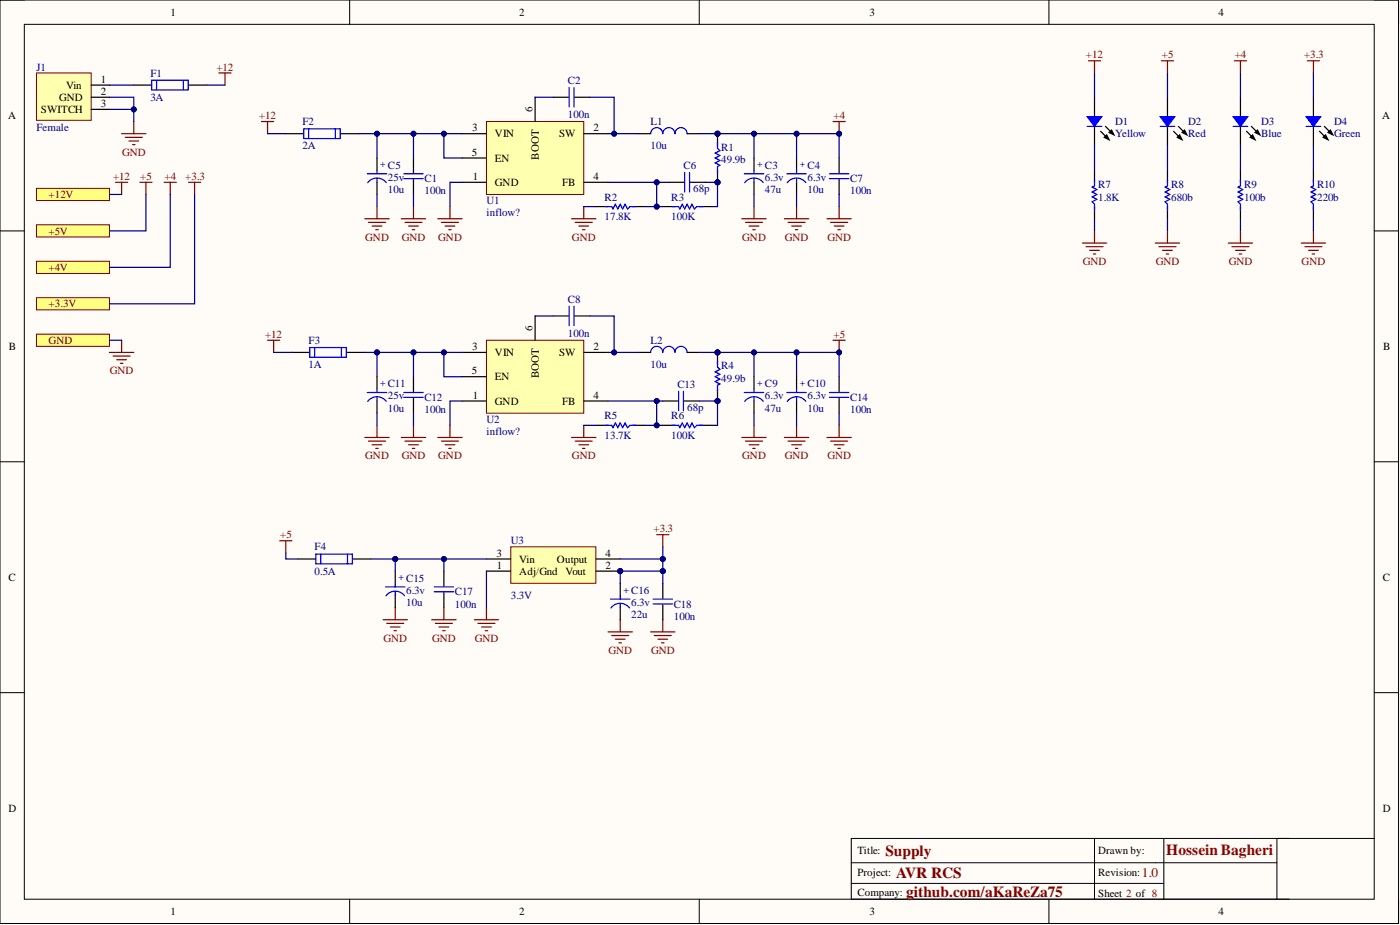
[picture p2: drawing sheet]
<svg xmlns="http://www.w3.org/2000/svg" width="292mm" height="193mm" viewBox="0 0 292 193" stroke-linecap="round" stroke-linejoin="round" font-family="sans-serif">
<defs><g id="words">
<g font-size="3.2" fill="#800000">
<text x="184.7" y="178.5">Supply</text>
<text x="187" y="183.1">AVR RCS</text>
<text x="189" y="187.2">github.com/aKaReZa75</text>
</g>
<text font-size="3.2" fill="#980000" x="243.3" y="178.3">Hossein Bagheri</text>
<text font-size="2.8" fill="#980000" x="238.3" y="182.9">1.0</text>
<g font-size="2.3">
<text x="35.6" y="3.3">1</text>
<text x="108.3" y="3.3">2</text>
<text x="181.4" y="3.3">3</text>
<text x="254.2" y="3.3">4</text>
<text x="21.1" y="17.2">1</text>
<text x="8.5" y="23.6">SWITCH</text>
<text x="12.3" y="21">GND</text>
<text x="13.8" y="18.5">Vin</text>
<text x="21.1" y="19.8">2</text>
<text x="21.1" y="22.3">3</text>
<text x="111.1" y="23.3" transform="rotate(-90 111.1 23.3)">6</text>
<text x="1.7" y="24.8">A</text>
<text x="98.5" y="27.4">3</text>
<text x="103.3" y="28.7">VIN</text>
<text x="116.6" y="28.7">SW</text>
<text x="123.8" y="27.4">2</text>
<text x="288.4" y="24.8">A</text>
<text x="98.4" y="32.5">5</text>
<text x="103.3" y="33.7">EN</text>
<text x="112.4" y="33.3" transform="rotate(-90 112.4 33.3)">BOOT</text>
<text x="98.6" y="37.5">1</text>
<text x="103.3" y="38.8">GND</text>
<text x="117.3" y="38.8">FB</text>
<text x="123.8" y="37.5">4</text>
<text x="111.1" y="69" transform="rotate(-90 111.1 69)">6</text>
<text x="1.9" y="73">B</text>
<text x="98.5" y="73">3</text>
<text x="103.3" y="74.3">VIN</text>
<text x="116.6" y="74.3">SW</text>
<text x="123.8" y="73">2</text>
<text x="288.6" y="73">B</text>
<text x="98.4" y="78.1">5</text>
<text x="98.6" y="83.2">1</text>
<text x="103.3" y="79.3">EN</text>
<text x="112.4" y="78.9" transform="rotate(-90 112.4 78.9)">BOOT</text>
<text x="123.8" y="83.2">4</text>
<text x="103.3" y="84.4">GND</text>
<text x="117.3" y="84.4">FB</text>
<text x="103.6" y="116.1">3</text>
<text x="103.7" y="118.6">1</text>
<text x="108.3" y="117.4">Vin</text>
<text x="108.3" y="119.9">Adj/Gnd</text>
<text x="116.2" y="117.4">Output</text>
<text x="118" y="119.9">Vout</text>
<text x="126.4" y="118.6">2</text>
<text x="126.4" y="116.1">4</text>
<text x="1.8" y="121.2">C</text>
<text x="288.5" y="121.2">C</text>
<text x="1.8" y="169.3">D</text>
<text x="288.5" y="169.3">D</text>
<text x="178.9" y="178.2">Title:</text>
<text x="229.1" y="178.2">Drawn by:</text>
<text x="178.9" y="182.8">Project:</text>
<text x="229.1" y="182.8">Revision:</text>
<text x="35.6" y="190.9">1</text>
<text x="108.3" y="190.9">2</text>
<text x="178.9" y="186.8">Company:</text>
<text x="181.4" y="190.9">3</text>
<text x="229.1" y="187.1">Sheet 2 of 8</text>
<text x="254.2" y="190.9">4</text>
</g>
<g font-size="2.3" fill="#000080">
<text x="7.6" y="14.7">J1</text>
<text x="31.4" y="16">F1</text>
<text x="118.5" y="17.5">C2</text>
<text x="31.4" y="21">3A</text>
<text x="7.6" y="27.4">Female</text>
<text x="63.1" y="26.1">F2</text>
<text x="118.5" y="24.6">100n</text>
<text x="135.7" y="26.1">L1</text>
<text x="232.7" y="28.7">Yellow</text>
<text x="232.7" y="26.1">D1</text>
<text x="247.9" y="28.7">Red</text>
<text x="247.9" y="26.1">D2</text>
<text x="263.1" y="28.7">Blue</text>
<text x="263.1" y="26.1">D3</text>
<text x="278.3" y="28.7">Green</text>
<text x="278.3" y="26.1">D4</text>
<text x="63.1" y="31.2">2A</text>
<text x="135.7" y="31.2">10u</text>
<text x="142.6" y="35.2">C6</text>
<text x="150.5" y="34">49.9b</text>
<text x="150.5" y="31.4">R1</text>
<text x="80.9" y="37.7">25v</text>
<text x="80.9" y="40.2">10u</text>
<text x="88.6" y="40.6">100n</text>
<text x="88.6" y="38">C1</text>
<text x="126.1" y="41.8">R2</text>
<text x="140.1" y="41.8">R3</text>
<text x="144.6" y="40.1">68p</text>
<text x="159.6" y="37.7">6.3v</text>
<text x="159.6" y="40.2">47u</text>
<text x="168.5" y="37.7">6.3v</text>
<text x="168.5" y="40.2">10u</text>
<text x="177.4" y="40.6">100n</text>
<text x="177.4" y="38">C7</text>
<text x="229.1" y="41.8">1.8K</text>
<text x="229.1" y="39.3">R7</text>
<text x="244.3" y="41.8">680b</text>
<text x="244.3" y="39.3">R8</text>
<text x="259.6" y="41.8">100b</text>
<text x="259.6" y="39.3">R9</text>
<text x="274.8" y="41.8">220b</text>
<text x="274.8" y="39.3">R10</text>
<text x="101.5" y="45.1">inflow?</text>
<text x="101.5" y="42.6">U1</text>
<text x="126.1" y="45.9">17.8K</text>
<text x="140.1" y="45.9">100K</text>
<text x="118.5" y="63.1">C8</text>
<text x="64.4" y="71.7">F3</text>
<text x="118.5" y="70.2">100n</text>
<text x="135.7" y="71.7">L2</text>
<text x="64.4" y="76.8">1A</text>
<text x="135.7" y="76.8">10u</text>
<text x="150.5" y="77.1">R4</text>
<text x="80.9" y="83.3">25v</text>
<text x="88.6" y="83.7">C12</text>
<text x="141.3" y="80.9">C13</text>
<text x="150.5" y="79.6">49.9b</text>
<text x="159.6" y="83.3">6.3v</text>
<text x="168.5" y="83.3">6.3v</text>
<text x="177.4" y="83.7">C14</text>
<text x="80.9" y="85.9">10u</text>
<text x="88.6" y="86.2">100n</text>
<text x="101.5" y="88.2">U2</text>
<text x="126.1" y="87.5">R5</text>
<text x="140.1" y="87.5">R6</text>
<text x="143.4" y="85.7">68p</text>
<text x="159.6" y="85.9">47u</text>
<text x="168.5" y="85.9">10u</text>
<text x="177.4" y="86.2">100n</text>
<text x="101.5" y="90.8">inflow?</text>
<text x="126.1" y="91.5">13.7K</text>
<text x="140.1" y="91.5">100K</text>
<text x="106.6" y="113.6">U3</text>
<text x="65.6" y="119.9">0.5A</text>
<text x="65.6" y="114.8">F4</text>
<text x="84.7" y="123.9">6.3v</text>
<text x="94.9" y="124.2">C17</text>
<text x="106.6" y="125">3.3V</text>
<text x="84.7" y="126.4">10u</text>
<text x="94.9" y="126.8">100n</text>
<text x="131.7" y="126.4">6.3v</text>
<text x="131.7" y="128.9">22u</text>
<text x="140.6" y="129.3">100n</text>
<text x="140.6" y="126.8">C18</text>
</g>
<g font-size="2.3" fill="#800000">
<text x="45.2" y="14.7">+12</text>
<text x="226.6" y="12.2">+12</text>
<text x="242.4" y="12.2">+5</text>
<text x="257.6" y="12.2">+4</text>
<text x="272.1" y="12.2">+3.3</text>
<text x="54" y="24.8">+12</text>
<text x="173.9" y="24.8">+4</text>
<text x="25.5" y="32.5">GND</text>
<text x="10.1" y="41.3">+12V</text>
<text x="23.6" y="37.5">+12</text>
<text x="29.3" y="37.5">+5</text>
<text x="34.3" y="37.5">+4</text>
<text x="38.7" y="37.5">+3.3</text>
<text x="10.1" y="48.9">+5V</text>
<text x="76.2" y="50.2">GND</text>
<text x="83.8" y="50.2">GND</text>
<text x="91.4" y="50.2">GND</text>
<text x="119.3" y="50.2">GND</text>
<text x="154.9" y="50.2">GND</text>
<text x="163.7" y="50.2">GND</text>
<text x="172.6" y="50.2">GND</text>
<text x="10.1" y="56.5">+4V</text>
<text x="225.9" y="55.3">GND</text>
<text x="241.1" y="55.3">GND</text>
<text x="256.4" y="55.3">GND</text>
<text x="271.6" y="55.3">GND</text>
<text x="10.1" y="64.1">+3.3V</text>
<text x="10.1" y="71.7">GND</text>
<text x="55.3" y="70.5">+12</text>
<text x="173.9" y="70.5">+5</text>
<text x="22.9" y="78.1">GND</text>
<text x="76.2" y="95.8">GND</text>
<text x="83.8" y="95.8">GND</text>
<text x="91.4" y="95.8">GND</text>
<text x="119.3" y="95.8">GND</text>
<text x="154.9" y="95.8">GND</text>
<text x="163.7" y="95.8">GND</text>
<text x="172.6" y="95.8">GND</text>
<text x="58.4" y="112.3">+5</text>
<text x="136.3" y="111">+3.3</text>
<text x="80" y="133.8">GND</text>
<text x="90.2" y="133.8">GND</text>
<text x="99" y="133.8">GND</text>
<text x="127" y="136.4">GND</text>
<text x="135.8" y="136.4">GND</text>
</g>
<g font-size="2" fill="#00f">
<text x="79.3" y="34.9">+ C5</text>
<text x="158" y="34.9">+ C3</text>
<text x="166.9" y="34.9">+ C4</text>
<text x="79.3" y="80.5">+ C11</text>
<text x="158" y="80.5">+ C9</text>
<text x="166.9" y="80.5">+ C10</text>
<text x="83.1" y="121.1">+ C15</text>
<text x="130.1" y="123.6">+ C16</text>
</g>
</g></defs>
<path d="M0 0h291.8v192.7h-291.8z" fill-rule="evenodd" fill="#fffcf8"/>
<path d="M0 0h291.8v192.7h-291.8z" fill="none" stroke="#000" stroke-width=".21"/>
<path d="M5.1 5.1h281.6v182.5h-281.6z" fill-rule="evenodd" fill="#fffcf8"/>
<g fill="none" stroke="#000" stroke-width=".21">
<path d="M0 0h5.1M5.1 5.1h281.6v182.5h-281.6zM72.9 0v5.1M145.9 0v5.1M218.8 0v5.1M286.7 0h5.1v5.1M0 48.2h5.1M286.7 48.2h5.1M0 96.3h5.1M286.7 96.3h5.1M0 144.5h5.1M286.7 144.5h5.1"/>
<path d="M177.6 180h88.8M228.4 174.9v12.7M242.8 174.9v12.7M266.4 174.9v12.7M286.7 174.9h-109.1v12.7h91.4M72.9 187.6v5.1M145.9 187.6v5.1M177.6 184.3h65.2M218.8 187.6v5.1M291.8 187.6v5.1"/>
</g>
<path d="M45.7 15.2h2.5M46.9 15.2v2.6M25.4 27.9h5M26.1 28.7h3.6M26.9 29.4h2M27.7 30.2h.5M27.9 25.4v2.5" fill="none" stroke="#800000" stroke-width=".25"/>
<path d="M101.5 25.4h20.3v15.2h-20.3z" fill-rule="evenodd" fill="#ffffb0"/>
<path d="M101.5 25.4h20.3v15.2h-20.3z" fill="none" stroke="#800000" stroke-width=".21"/>
<path d="M96.4 38h5.1M96.4 27.9h5.1M96.4 33h5.1M111.6 20.3v5.1M121.8 38h5.1M121.8 27.9h5.1" fill="none" stroke="#000" stroke-width=".25"/>
<g fill="none" stroke="#800000" stroke-width=".25">
<path d="M173.8 25.4h2.5M175.1 25.4v2.5M76.1 45.6h5.1M76.9 46.4h3.5M77.6 47.2h2.1M78.4 47.9h.5M78.7 43.1v2.5M83.7 45.6h5.1M84.5 46.4h3.5M85.3 47.2h2M86 47.9h.5M86.3 43.1v2.5"/>
<path d="M91.3 45.6h5.1M92.1 46.4h3.6M92.9 47.2h2M93.6 47.9h.5M93.9 43.1v2.5M119.3 45.6h5M120 46.4h3.6M120.8 47.2h2M121.5 47.9h.5M121.8 43.1v2.5M154.8 45.6h5.1M155.5 46.4h3.6"/>
<path d="M156.3 47.2h2M157.1 47.9h.5M157.3 43.1v2.5M163.7 45.6h5M164.4 46.4h3.6M165.2 47.2h2M165.9 47.9h.6M166.2 43.1v2.5M172.5 45.6h5.1M173.3 46.4h3.6M174.1 47.2h2M174.8 47.9h.5"/>
<path d="M175.1 43.1v2.5"/>
</g>
<circle cx="175.1" cy="27.9" r=".51" fill="#000080"/>
<circle cx="175.1" cy="27.9" r=".51" fill="none" stroke="#000080" stroke-width=".21"/>
<path d="M101.5 71h20.3v15.2h-20.3z" fill-rule="evenodd" fill="#ffffb0"/>
<path d="M101.5 71h20.3v15.2h-20.3z" fill="none" stroke="#800000" stroke-width=".21"/>
<path d="M96.4 73.5h5.1M96.4 78.6h5.1M111.6 65.9v5.1M121.8 73.5h5.1M96.4 83.7h5.1M121.8 83.7h5.1" fill="none" stroke="#000" stroke-width=".25"/>
<g fill="none" stroke="#800000" stroke-width=".25">
<path d="M173.8 71h2.5M175.1 71v2.5M76.1 91.3h5.1M76.9 92h3.5M77.6 92.8h2.1M78.4 93.5h.5M78.7 88.7v2.6M83.7 91.3h5.1M84.5 92h3.5M85.3 92.8h2M86 93.5h.5M86.3 88.7v2.6"/>
<path d="M91.3 91.3h5.1M92.1 92h3.6M92.9 92.8h2M93.6 93.5h.5M93.9 88.7v2.6M119.3 91.3h5M120 92h3.6M120.8 92.8h2M121.5 93.5h.5M121.8 88.7v2.6M172.5 91.3h5.1M173.3 92h3.6"/>
<path d="M174.1 92.8h2M174.8 93.5h.5M175.1 88.7v2.6"/>
</g>
<circle cx="175.1" cy="73.5" r=".51" fill="#000080"/>
<circle cx="175.1" cy="73.5" r=".51" fill="none" stroke="#000080" stroke-width=".21"/>
<g fill="none" stroke="#800000" stroke-width=".25">
<path d="M227.1 12.7h2.5M228.4 12.7v2.5M242.3 12.7h2.6M243.6 12.7v2.5M257.5 12.7h2.6M258.8 12.7v2.5M272.8 12.7h2.5M274 12.7v2.5M54.6 25.4h2.5M55.8 25.4v2.5M225.8 50.7h5.1M226.6 51.5h3.5"/>
<path d="M227.3 52.2h2.1M228.1 53h.5M228.4 48.2v2.5M241 50.7h5.1M241.8 51.5h3.6M242.6 52.2h2M243.3 53h.5M243.6 48.2v2.5M256.3 50.7h5M257 51.5h3.6M257.8 52.2h2M258.6 53h.5"/>
<path d="M258.8 48.2v2.5M271.5 50.7h5.1M272.3 51.5h3.5M273 52.2h2M273.8 53h.5M274 48.2v2.5M55.8 71h2.6M57.1 71v2.5M154.8 91.3h5.1M155.5 92h3.6M156.3 92.8h2M157.1 93.5h.5"/>
<path d="M157.3 88.7v2.6M163.7 91.3h5M164.4 92h3.6M165.2 92.8h2M165.9 93.5h.6M166.2 88.7v2.6M58.4 112.8h2.5M59.6 112.8v2.5M137 111.5h2.6M138.3 111.5v2.6M79.9 129.3h5.1M80.7 130h3.5"/>
<path d="M81.4 130.8h2.1M82.2 131.6h.5M82.5 126.8v2.5M90.1 129.3h5.1M90.8 130h3.6M91.6 130.8h2M92.4 131.6h.5M92.6 126.8v2.5M99 129.3h5M99.7 130h3.6M100.5 130.8h2M101.2 131.6h.5"/>
<path d="M101.5 126.8v2.5M126.9 131.8h5M127.6 132.6h3.6M128.4 133.3h2M129.2 134.1h.5M129.4 129.3v2.5M135.7 131.8h5.1M136.5 132.6h3.6M137.3 133.3h2M138 134.1h.5M138.3 129.3v2.5"/>
</g>
<path d="M7.6 39.3h15.2v2.5h-15.2z" fill-rule="evenodd" fill="#ffff80"/>
<path d="M7.6 39.3h15.2v2.5h-15.2z" fill="none" stroke="#800000" stroke-width=".21"/>
<path d="M7.6 46.9h15.2v2.5h-15.2z" fill-rule="evenodd" fill="#ffff80"/>
<path d="M7.6 46.9h15.2v2.5h-15.2z" fill="none" stroke="#800000" stroke-width=".21"/>
<path d="M7.6 62.1h15.2v2.5h-15.2z" fill-rule="evenodd" fill="#ffff80"/>
<path d="M7.6 62.1h15.2v2.5h-15.2z" fill="none" stroke="#800000" stroke-width=".21"/>
<path d="M7.6 54.5h15.2v2.5h-15.2z" fill-rule="evenodd" fill="#ffff80"/>
<path d="M7.6 54.5h15.2v2.5h-15.2z" fill="none" stroke="#800000" stroke-width=".21"/>
<path d="M7.6 69.7h15.2v2.6h-15.2z" fill-rule="evenodd" fill="#ffff80"/>
<path d="M7.6 69.7h15.2v2.6h-15.2z" fill="none" stroke="#800000" stroke-width=".21"/>
<g fill="none" stroke="#800000" stroke-width=".25">
<path d="M24.1 38h2.5M25.4 38v2.6M29.2 38h2.5M30.4 38v2.6M34.3 38h2.5M35.5 38v2.6M39.3 38h2.6M40.6 38v2.6M22.8 73.5h5.1M23.6 74.3h3.5M24.4 75h2M25.1 75.8h.5"/>
<path d="M25.4 71v2.5"/>
</g>
<path d="M228.4 35.5v2.5M243.6 35.5v2.5M258.8 20.3v4M258.8 26.4v4M258.8 35.5v2.5M274 35.5v2.5M228.4 43.1v2.5M243.6 43.1v2.5M258.8 43.1v2.5M274 43.1v2.5" fill="none" stroke="#000" stroke-width=".25"/>
<path d="M228.4 37.5v1.3l-.5 .2 1 .6-1 .5 1 .5-1 .5 1 .5-1 .5 .5 .5v1.3M243.6 37.5v1.3l-.5 .2 1 .6-1 .5 1 .5-1 .5 1 .5-1 .5 .5 .5v1.3M257.3 26.4h3M258.8 37.5v1.3l-.5 .2 1 .6-1 .5 1 .5-1 .5 1 .5-1 .5 .5 .5v1.3M274 37.5v1.3l-.5 .2 1 .6-1 .5 1 .5-1 .5 1 .5-1 .5 .5 .5v1.3" fill="none" stroke="#00f" stroke-width=".25"/>
<path d="M257.3 24.3h3l-1.5 2.1z" fill="#00f"/>
<path d="M257.3 24.3h3l-1.5 2.1zM272.5 26.4h3.1" fill="none" stroke="#00f" stroke-width=".25"/>
<path d="M260.1 27.4l1.5 1.5M260.8 28.7l.5-.6 .6 1.1zM261.1 26.4l1.3 1.2M261.9 27.6l.5-.5 .5 1zM274 20.3v4M274 26.4v4" fill="none" stroke="#000" stroke-width=".25"/>
<path d="M260.8 28.7l.5-.6 .6 1.1zM261.9 27.6l.5-.5 .5 1z" fill="#000"/>
<path d="M272.5 24.3h3.1l-1.6 2.1z" fill="#00f"/>
<path d="M242.1 26.4h3M272.5 24.3h3.1l-1.6 2.1z" fill="none" stroke="#00f" stroke-width=".25"/>
<path d="M243.6 20.3v4M243.6 26.4v4M275.3 27.4l1.5 1.5M276.1 28.7l.5-.6 .5 1.1zM276.3 26.4l1.3 1.2M277.1 27.6l.5-.5 .5 1z" fill="none" stroke="#000" stroke-width=".25"/>
<path d="M276.1 28.7l.5-.6 .5 1.1zM277.1 27.6l.5-.5 .5 1z" fill="#000"/>
<path d="M242.1 24.3h3l-1.5 2.1z" fill="#00f"/>
<path d="M226.8 26.4h3.1M242.1 24.3h3l-1.5 2.1z" fill="none" stroke="#00f" stroke-width=".25"/>
<path d="M228.4 20.3v4M228.4 26.4v4M244.9 27.4l1.5 1.5M245.6 28.7l.5-.6 .5 1.1zM245.9 26.4l1.2 1.2M246.6 27.6l.5-.5 .5 1z" fill="none" stroke="#000" stroke-width=".25"/>
<path d="M245.6 28.7l.5-.6 .5 1.1zM246.6 27.6l.5-.5 .5 1z" fill="#000"/>
<path d="M226.8 24.3h3.1l-1.5 2.1z" fill="#00f"/>
<path d="M226.8 24.3h3.1l-1.5 2.1z" fill="none" stroke="#00f" stroke-width=".25"/>
<path d="M229.6 27.4l1.6 1.5M230.4 28.7l.5-.6 .5 1.1zM230.6 26.4l1.3 1.2M231.4 27.6l.5-.5 .5 1z" fill="none" stroke="#000" stroke-width=".25"/>
<path d="M230.4 28.7l.5-.6 .5 1.1zM231.4 27.6l.5-.5 .5 1z" fill="#000"/>
<path d="M7.6 15.2h11.4v9.9h-11.4z" fill-rule="evenodd" fill="#ffffb0"/>
<path d="M7.6 15.2h11.4v9.9h-11.4z" fill="none" stroke="#800000" stroke-width=".21"/>
<g fill="none" stroke="#000" stroke-width=".25">
<path d="M19 17.8h3.8M27.9 17.8h3.7M39.5 17.8h3.6M19 20.3h3.8M19 22.8h3.8M59.6 27.9h3.7M71.2 27.9h3.7M86.3 33v3.1M86.3 37.4v3.2M115.4 20.3h3.2M119.9 20.3h3.2M175.1 33v3.1"/>
<path d="M175.1 37.4v3.2M124.3 43.1h2.6M131.9 43.1h2.6M138.3 43.1h2.5M145.9 43.1h2.5M60.9 73.5h3.7M72.4 73.5h3.7M86.3 78.6v3.2M115.4 65.9h3.2M119.9 65.9h3.2M175.1 78.6v3.2M86.3 83v3.2"/>
<path d="M124.3 88.7h2.6M131.9 88.7h2.6M138.3 88.7h2.5M145.9 88.7h2.5M175.1 83v3.2M62.2 116.6h3.6M73.7 116.6h3.7M92.6 119.1v3.2M92.6 123.6v3.2M138.3 121.7v3.2M138.3 126.1v3.2"/>
</g>
<g fill="none" stroke="#00f" stroke-width=".25">
<path d="M31.7 16.7h7.6v2.1h-7.6zM32.7 16.7v2.1M38.3 16.7v2.1M118.7 18.3v4M119.8 18.3v4M63.4 26.9h7.6v2h-7.6zM64.4 26.9v2M70 26.9v2M84.2 37.3h4.1M84.2 36.3h4.1M173 37.3h4.1M173 36.3h4.1"/>
<path d="M126.4 43.1h1.2l.3 .5 .5-1 .5 1 .5-1 .5 1 .5-1 .5 1 .5-.5h1.3M140.3 43.1h1.3l.2 .5 .5-1 .6 1 .5-1 .5 1 .5-1 .5 1 .5-.5h1.3M64.6 72.5h7.7v2h-7.7zM65.7 72.5v2M71.2 72.5v2M118.7 63.9v4M119.8 63.9v4M84.2 82.9h4.1M84.2 81.9h4.1M126.4 88.7h1.2l.3 .5 .5-1 .5 1 .5-1 .5 1 .5-1 .5 1 .5-.5h1.3M140.3 88.7h1.3l.2 .5 .5-1 .6 1 .5-1 .5 1 .5-1 .5 1 .5-.5h1.3M173 82.9h4.1"/>
<path d="M173 81.9h4.1M65.9 115.6h7.6v2h-7.6zM66.9 115.6v2M72.5 115.6v2M90.6 123.5h4M90.6 122.4h4M136.3 126h4M136.3 125h4"/>
</g>
<circle cx="129.4" cy="119.1" r=".51" fill="#000080"/>
<circle cx="129.4" cy="119.1" r=".51" fill="none" stroke="#000080" stroke-width=".21"/>
<path d="M106.6 114.1h17.7v7.6h-17.7z" fill-rule="evenodd" fill="#ffffb0"/>
<path d="M106.6 114.1h17.7v7.6h-17.7z" fill="none" stroke="#800000" stroke-width=".21"/>
<path d="M101.5 116.6h5.1M124.3 119.1h5.1" fill="none" stroke="#000" stroke-width=".25"/>
<circle cx="129.4" cy="119.1" r=".51" fill="#000080"/>
<circle cx="129.4" cy="119.1" r=".51" fill="none" stroke="#000080" stroke-width=".21"/>
<path d="M133.2 27.9h2.5M143.4 27.9h2.5M133.2 73.5h2.5M143.4 73.5h2.5M101.5 119.1h5.1M124.3 116.6h5.1" fill="none" stroke="#000" stroke-width=".25"/>
<path d="M135.7 27.9a1.27 1.27 0 0 1 1.3-1.3 1.27 1.27 0 0 1 1.3 1.3 1.27 1.27 0 0 1 1.2-1.3 1.27 1.27 0 0 1 1.3 1.3 1.27 1.27 0 0 1 1.3-1.3 1.27 1.27 0 0 1 1.3 1.3M135.7 73.5a1.27 1.27 0 0 1 1.3-1.2 1.27 1.27 0 0 1 1.3 1.2M138.3 73.5a1.27 1.27 0 0 1 1.3-1.2 1.27 1.27 0 0 1 1.2 1.2 1.27 1.27 0 0 1 1.3-1.2 1.27 1.27 0 0 1 1.3 1.2" fill="none" stroke="#00f" stroke-width=".25"/>
<circle cx="149.7" cy="27.9" r=".51" fill="#000080"/>
<circle cx="149.7" cy="27.9" r=".51" fill="none" stroke="#000080" stroke-width=".21"/>
<circle cx="149.7" cy="38" r=".51" fill="#000080"/>
<circle cx="149.7" cy="38" r=".51" fill="none" stroke="#000080" stroke-width=".21"/>
<path d="M149.7 27.9v2.5" fill="none" stroke="#000" stroke-width=".25"/>
<circle cx="149.7" cy="27.9" r=".51" fill="#000080"/>
<circle cx="149.7" cy="27.9" r=".51" fill="none" stroke="#000080" stroke-width=".21"/>
<path d="M149.7 35.5v2.5" fill="none" stroke="#000" stroke-width=".25"/>
<circle cx="149.7" cy="38" r=".51" fill="#000080"/>
<circle cx="149.7" cy="38" r=".51" fill="none" stroke="#000080" stroke-width=".21"/>
<path d="M149.7 29.7v1.2l.5 .5-1 .5 1 .6-1 .5 1 .5-1 .5 1 .5-.5 .2v1.3" fill="none" stroke="#00f" stroke-width=".25"/>
<circle cx="149.7" cy="73.5" r=".51" fill="#000080"/>
<circle cx="149.7" cy="73.5" r=".51" fill="none" stroke="#000080" stroke-width=".21"/>
<circle cx="149.7" cy="83.7" r=".51" fill="#000080"/>
<circle cx="149.7" cy="83.7" r=".51" fill="none" stroke="#000080" stroke-width=".21"/>
<path d="M149.7 73.5v2.6" fill="none" stroke="#000" stroke-width=".25"/>
<circle cx="149.7" cy="73.5" r=".51" fill="#000080"/>
<circle cx="149.7" cy="73.5" r=".51" fill="none" stroke="#000080" stroke-width=".21"/>
<path d="M149.7 81.1v2.6" fill="none" stroke="#000" stroke-width=".25"/>
<circle cx="149.7" cy="83.7" r=".51" fill="#000080"/>
<circle cx="149.7" cy="83.7" r=".51" fill="none" stroke="#000080" stroke-width=".21"/>
<g fill="none" stroke="#00f" stroke-width=".25">
<path d="M142.9 36v4.1M143.9 36v4.1M155.3 36.3h4M157.3 35.5v.8M157.3 37.3v.7M159.2 38.1a2.42 2.42 0 0 0-3.8 0M164.2 36.3h4M166.2 35.5v.8M166.2 37.3v.7M168.1 38.1a2.42 2.42 0 0 0-3.8 0M149.7 75.3v1.3l.5 .5-1 .5 1 .5-1 .5 1 .5-1 .5 1 .5-.5 .3v1.2M141.6 81.6v4.1"/>
<path d="M142.6 81.6v4.1M155.3 81.9h4M157.3 81.1v.8M157.3 82.9v.8M159.2 83.7a2.42 2.42 0 0 0-3.8 0M164.2 81.9h4M166.2 81.1v.8M166.2 82.9v.8M168.1 83.7a2.42 2.42 0 0 0-3.8 0M80.4 122.4h4.1M82.5 121.7v.7M82.5 123.5v.7"/>
<path d="M84.4 124.3a2.42 2.42 0 0 0-3.9 0M127.4 125h4M129.4 124.2v.8M129.4 126v.8M131.3 126.8a2.42 2.42 0 0 0-3.8 0"/>
</g>
<g fill="none" stroke="#000" stroke-width=".25">
<path d="M139.6 38h3.1M144 38h3.2M157.3 33v2.5M157.3 38v2.6M166.2 33v2.5M166.2 38v2.6M157.3 78.6v2.5M166.2 78.6v2.5M138.3 83.7h3.2M142.7 83.7h3.2M157.3 83.7v2.5M166.2 83.7v2.5"/>
<path d="M82.5 119.1v2.6M82.5 124.2v2.6M129.4 121.7v2.5M129.4 126.8v2.5"/>
</g>
<path d="M22.8 22.8h5.1" fill="none" stroke="#000080" stroke-width=".25"/>
<circle cx="27.9" cy="22.8" r=".51" fill="#000080"/>
<circle cx="27.9" cy="22.8" r=".51" fill="none" stroke="#000080" stroke-width=".21"/>
<path d="M22.8 20.3h5.1v5.1" fill="none" stroke="#000080" stroke-width=".25"/>
<circle cx="27.9" cy="22.8" r=".51" fill="#000080"/>
<circle cx="27.9" cy="22.8" r=".51" fill="none" stroke="#000080" stroke-width=".21"/>
<path d="M22.8 17.8h5.1M43.1 17.8h3.8M92.6 27.9v5.1h3.8M96.4 38h-2.5v5.1" fill="none" stroke="#000080" stroke-width=".25"/>
<circle cx="92.6" cy="27.9" r=".51" fill="#000080"/>
<circle cx="92.6" cy="27.9" r=".51" fill="none" stroke="#000080" stroke-width=".21"/>
<path d="M86.3 27.9v5.1" fill="none" stroke="#000080" stroke-width=".25"/>
<circle cx="86.3" cy="27.9" r=".51" fill="#000080"/>
<circle cx="86.3" cy="27.9" r=".51" fill="none" stroke="#000080" stroke-width=".21"/>
<path d="M111.6 20.3h3.8M123.1 20.3h5v7.6h-1.2M78.7 40.6v2.5M86.3 40.6v2.5" fill="none" stroke="#000080" stroke-width=".25"/>
<circle cx="128.1" cy="27.9" r=".51" fill="#000080"/>
<circle cx="128.1" cy="27.9" r=".51" fill="none" stroke="#000080" stroke-width=".21"/>
<path d="M128.1 27.9h5.1" fill="none" stroke="#000080" stroke-width=".25"/>
<circle cx="128.1" cy="27.9" r=".51" fill="#000080"/>
<circle cx="128.1" cy="27.9" r=".51" fill="none" stroke="#000080" stroke-width=".21"/>
<path d="M145.9 27.9h3.8M121.8 43.1h2.5" fill="none" stroke="#000080" stroke-width=".25"/>
<circle cx="149.7" cy="27.9" r=".51" fill="#000080"/>
<circle cx="149.7" cy="27.9" r=".51" fill="none" stroke="#000080" stroke-width=".21"/>
<path d="M126.9 38h10.1v5.1" fill="none" stroke="#000080" stroke-width=".25"/>
<circle cx="137" cy="43.1" r=".51" fill="#000080"/>
<circle cx="137" cy="43.1" r=".51" fill="none" stroke="#000080" stroke-width=".21"/>
<circle cx="137" cy="38" r=".51" fill="#000080"/>
<circle cx="137" cy="38" r=".51" fill="none" stroke="#000080" stroke-width=".21"/>
<path d="M137 38h2.6" fill="none" stroke="#000080" stroke-width=".25"/>
<circle cx="137" cy="38" r=".51" fill="#000080"/>
<circle cx="137" cy="38" r=".51" fill="none" stroke="#000080" stroke-width=".21"/>
<path d="M147.2 38h2.5" fill="none" stroke="#000080" stroke-width=".25"/>
<circle cx="149.7" cy="38" r=".51" fill="#000080"/>
<circle cx="149.7" cy="38" r=".51" fill="none" stroke="#000080" stroke-width=".21"/>
<path d="M149.7 27.9h7.6v5.1" fill="none" stroke="#000080" stroke-width=".25"/>
<circle cx="149.7" cy="27.9" r=".51" fill="#000080"/>
<circle cx="149.7" cy="27.9" r=".51" fill="none" stroke="#000080" stroke-width=".21"/>
<circle cx="157.3" cy="27.9" r=".51" fill="#000080"/>
<circle cx="157.3" cy="27.9" r=".51" fill="none" stroke="#000080" stroke-width=".21"/>
<path d="M157.3 27.9h8.9v5.1" fill="none" stroke="#000080" stroke-width=".25"/>
<circle cx="157.3" cy="27.9" r=".51" fill="#000080"/>
<circle cx="157.3" cy="27.9" r=".51" fill="none" stroke="#000080" stroke-width=".21"/>
<circle cx="166.2" cy="27.9" r=".51" fill="#000080"/>
<circle cx="166.2" cy="27.9" r=".51" fill="none" stroke="#000080" stroke-width=".21"/>
<path d="M166.2 27.9h8.9v5.1" fill="none" stroke="#000080" stroke-width=".25"/>
<circle cx="166.2" cy="27.9" r=".51" fill="#000080"/>
<circle cx="166.2" cy="27.9" r=".51" fill="none" stroke="#000080" stroke-width=".21"/>
<circle cx="175.1" cy="27.9" r=".51" fill="#000080"/>
<circle cx="175.1" cy="27.9" r=".51" fill="none" stroke="#000080" stroke-width=".21"/>
<path d="M157.3 40.6v2.5M166.2 40.6v2.5M175.1 40.6v2.5M92.6 73.5v5.1h3.8M96.4 83.7h-2.5v5" fill="none" stroke="#000080" stroke-width=".25"/>
<circle cx="92.6" cy="73.5" r=".51" fill="#000080"/>
<circle cx="92.6" cy="73.5" r=".51" fill="none" stroke="#000080" stroke-width=".21"/>
<path d="M86.3 73.5v5.1" fill="none" stroke="#000080" stroke-width=".25"/>
<circle cx="86.3" cy="73.5" r=".51" fill="#000080"/>
<circle cx="86.3" cy="73.5" r=".51" fill="none" stroke="#000080" stroke-width=".21"/>
<path d="M78.7 73.5v5.1M86.3 86.2v2.5" fill="none" stroke="#000080" stroke-width=".25"/>
<circle cx="78.7" cy="73.5" r=".51" fill="#000080"/>
<circle cx="78.7" cy="73.5" r=".51" fill="none" stroke="#000080" stroke-width=".21"/>
<path d="M111.6 65.9h3.8M123.1 65.9h5v7.6h-1.2M78.7 86.2v2.5" fill="none" stroke="#000080" stroke-width=".25"/>
<circle cx="128.1" cy="73.5" r=".51" fill="#000080"/>
<circle cx="128.1" cy="73.5" r=".51" fill="none" stroke="#000080" stroke-width=".21"/>
<path d="M128.1 73.5h5.1" fill="none" stroke="#000080" stroke-width=".25"/>
<circle cx="128.1" cy="73.5" r=".51" fill="#000080"/>
<circle cx="128.1" cy="73.5" r=".51" fill="none" stroke="#000080" stroke-width=".21"/>
<path d="M145.9 73.5h3.8M121.8 88.7h2.5" fill="none" stroke="#000080" stroke-width=".25"/>
<circle cx="149.7" cy="73.5" r=".51" fill="#000080"/>
<circle cx="149.7" cy="73.5" r=".51" fill="none" stroke="#000080" stroke-width=".21"/>
<path d="M126.9 83.7h10.1v5" fill="none" stroke="#000080" stroke-width=".25"/>
<circle cx="137" cy="88.7" r=".51" fill="#000080"/>
<circle cx="137" cy="88.7" r=".51" fill="none" stroke="#000080" stroke-width=".21"/>
<circle cx="137" cy="83.7" r=".51" fill="#000080"/>
<circle cx="137" cy="83.7" r=".51" fill="none" stroke="#000080" stroke-width=".21"/>
<path d="M149.7 83.7v5h-1.3" fill="none" stroke="#000080" stroke-width=".25"/>
<circle cx="149.7" cy="83.7" r=".51" fill="#000080"/>
<circle cx="149.7" cy="83.7" r=".51" fill="none" stroke="#000080" stroke-width=".21"/>
<path d="M149.7 73.5h7.6v5.1" fill="none" stroke="#000080" stroke-width=".25"/>
<circle cx="149.7" cy="73.5" r=".51" fill="#000080"/>
<circle cx="149.7" cy="73.5" r=".51" fill="none" stroke="#000080" stroke-width=".21"/>
<circle cx="157.3" cy="73.5" r=".51" fill="#000080"/>
<circle cx="157.3" cy="73.5" r=".51" fill="none" stroke="#000080" stroke-width=".21"/>
<path d="M157.3 73.5h8.9v5.1" fill="none" stroke="#000080" stroke-width=".25"/>
<circle cx="157.3" cy="73.5" r=".51" fill="#000080"/>
<circle cx="157.3" cy="73.5" r=".51" fill="none" stroke="#000080" stroke-width=".21"/>
<circle cx="166.2" cy="73.5" r=".51" fill="#000080"/>
<circle cx="166.2" cy="73.5" r=".51" fill="none" stroke="#000080" stroke-width=".21"/>
<path d="M166.2 73.5h8.9v5.1" fill="none" stroke="#000080" stroke-width=".25"/>
<circle cx="166.2" cy="73.5" r=".51" fill="#000080"/>
<circle cx="166.2" cy="73.5" r=".51" fill="none" stroke="#000080" stroke-width=".21"/>
<circle cx="175.1" cy="73.5" r=".51" fill="#000080"/>
<circle cx="175.1" cy="73.5" r=".51" fill="none" stroke="#000080" stroke-width=".21"/>
<path d="M175.1 86.2v2.5M138.3 114.1v2.5h-8.9" fill="none" stroke="#000080" stroke-width=".25"/>
<circle cx="138.3" cy="116.6" r=".51" fill="#000080"/>
<circle cx="138.3" cy="116.6" r=".51" fill="none" stroke="#000080" stroke-width=".21"/>
<path d="M138.3 116.6v2.5" fill="none" stroke="#000080" stroke-width=".25"/>
<circle cx="138.3" cy="119.1" r=".51" fill="#000080"/>
<circle cx="138.3" cy="119.1" r=".51" fill="none" stroke="#000080" stroke-width=".21"/>
<circle cx="138.3" cy="116.6" r=".51" fill="#000080"/>
<circle cx="138.3" cy="116.6" r=".51" fill="none" stroke="#000080" stroke-width=".21"/>
<path d="M138.3 119.1v2.6" fill="none" stroke="#000080" stroke-width=".25"/>
<circle cx="138.3" cy="119.1" r=".51" fill="#000080"/>
<circle cx="138.3" cy="119.1" r=".51" fill="none" stroke="#000080" stroke-width=".21"/>
<path d="M129.4 119.1h8.9" fill="none" stroke="#000080" stroke-width=".25"/>
<circle cx="138.3" cy="119.1" r=".51" fill="#000080"/>
<circle cx="138.3" cy="119.1" r=".51" fill="none" stroke="#000080" stroke-width=".21"/>
<circle cx="129.4" cy="119.1" r=".51" fill="#000080"/>
<circle cx="129.4" cy="119.1" r=".51" fill="none" stroke="#000080" stroke-width=".21"/>
<path d="M92.6 116.6v2.5" fill="none" stroke="#000080" stroke-width=".25"/>
<circle cx="92.6" cy="116.6" r=".51" fill="#000080"/>
<circle cx="92.6" cy="116.6" r=".51" fill="none" stroke="#000080" stroke-width=".21"/>
<path d="M129.4 119.1v2.6" fill="none" stroke="#000080" stroke-width=".25"/>
<circle cx="129.4" cy="119.1" r=".51" fill="#000080"/>
<circle cx="129.4" cy="119.1" r=".51" fill="none" stroke="#000080" stroke-width=".21"/>
<path d="M82.5 116.6v2.5" fill="none" stroke="#000080" stroke-width=".25"/>
<circle cx="82.5" cy="116.6" r=".51" fill="#000080"/>
<circle cx="82.5" cy="116.6" r=".51" fill="none" stroke="#000080" stroke-width=".21"/>
<path d="M96.4 27.9h-17.7v5.1" fill="none" stroke="#000080" stroke-width=".25"/>
<circle cx="92.6" cy="27.9" r=".51" fill="#000080"/>
<circle cx="92.6" cy="27.9" r=".51" fill="none" stroke="#000080" stroke-width=".21"/>
<circle cx="86.3" cy="27.9" r=".51" fill="#000080"/>
<circle cx="86.3" cy="27.9" r=".51" fill="none" stroke="#000080" stroke-width=".21"/>
<circle cx="78.7" cy="27.9" r=".51" fill="#000080"/>
<circle cx="78.7" cy="27.9" r=".51" fill="none" stroke="#000080" stroke-width=".21"/>
<path d="M134.5 88.7h3.8" fill="none" stroke="#000080" stroke-width=".25"/>
<circle cx="137" cy="88.7" r=".51" fill="#000080"/>
<circle cx="137" cy="88.7" r=".51" fill="none" stroke="#000080" stroke-width=".21"/>
<path d="M134.5 43.1h3.8" fill="none" stroke="#000080" stroke-width=".25"/>
<circle cx="137" cy="43.1" r=".51" fill="#000080"/>
<circle cx="137" cy="43.1" r=".51" fill="none" stroke="#000080" stroke-width=".21"/>
<path d="M74.9 27.9h3.8" fill="none" stroke="#000080" stroke-width=".25"/>
<circle cx="78.7" cy="27.9" r=".51" fill="#000080"/>
<circle cx="78.7" cy="27.9" r=".51" fill="none" stroke="#000080" stroke-width=".21"/>
<path d="M55.8 27.9h3.8M57.1 73.5h3.8M76.1 73.5h2.6" fill="none" stroke="#000080" stroke-width=".25"/>
<circle cx="78.7" cy="73.5" r=".51" fill="#000080"/>
<circle cx="78.7" cy="73.5" r=".51" fill="none" stroke="#000080" stroke-width=".21"/>
<path d="M78.7 73.5h17.7" fill="none" stroke="#000080" stroke-width=".25"/>
<circle cx="92.6" cy="73.5" r=".51" fill="#000080"/>
<circle cx="92.6" cy="73.5" r=".51" fill="none" stroke="#000080" stroke-width=".21"/>
<circle cx="86.3" cy="73.5" r=".51" fill="#000080"/>
<circle cx="86.3" cy="73.5" r=".51" fill="none" stroke="#000080" stroke-width=".21"/>
<circle cx="78.7" cy="73.5" r=".51" fill="#000080"/>
<circle cx="78.7" cy="73.5" r=".51" fill="none" stroke="#000080" stroke-width=".21"/>
<path d="M59.6 115.3v1.3h2.6M77.4 116.6h5.1" fill="none" stroke="#000080" stroke-width=".25"/>
<circle cx="82.5" cy="116.6" r=".51" fill="#000080"/>
<circle cx="82.5" cy="116.6" r=".51" fill="none" stroke="#000080" stroke-width=".21"/>
<g fill="none" stroke="#000080" stroke-width=".25">
<path d="M228.4 15.2v5.1M243.6 15.2v5.1M258.8 15.2v5.1M274 15.2v5.1M149.7 38v5.1h-1.3M228.4 30.4v5.1M243.6 30.4v5.1M258.8 30.4v5.1M274 30.4v5.1M22.8 40.6h2.6M30.4 40.6v7.6h-7.6M35.5 40.6v15.2h-12.7"/>
<path d="M40.6 40.6v22.8h-17.8M228.4 45.6v2.6M243.6 45.6v2.6M258.8 45.6v2.6M274 45.6v2.6M22.8 71h2.6M157.3 86.2v2.5M166.2 86.2v2.5"/>
</g>
<circle cx="149.7" cy="38" r=".51" fill="#000080"/>
<circle cx="149.7" cy="38" r=".51" fill="none" stroke="#000080" stroke-width=".21"/>
<path d="M82.5 116.6h19M101.5 119.1v7.7" fill="none" stroke="#000080" stroke-width=".25"/>
<circle cx="92.6" cy="116.6" r=".51" fill="#000080"/>
<circle cx="92.6" cy="116.6" r=".51" fill="none" stroke="#000080" stroke-width=".21"/>
<circle cx="82.5" cy="116.6" r=".51" fill="#000080"/>
<circle cx="82.5" cy="116.6" r=".51" fill="none" stroke="#000080" stroke-width=".21"/>
<path d="M137 83.7h1.3" fill="none" stroke="#000080" stroke-width=".25"/>
<circle cx="137" cy="83.7" r=".51" fill="#000080"/>
<circle cx="137" cy="83.7" r=".51" fill="none" stroke="#000080" stroke-width=".21"/>
<path d="M145.9 83.7h3.8" fill="none" stroke="#000080" stroke-width=".25"/>
<circle cx="149.7" cy="83.7" r=".51" fill="#000080"/>
<circle cx="149.7" cy="83.7" r=".51" fill="none" stroke="#000080" stroke-width=".21"/>
<path d="M76.6 36.3h4.1M78.7 35.5v.8M78.7 37.3v.7M80.6 38.1a2.42 2.42 0 0 0-3.9 0M76.6 81.9h4.1M78.7 81.1v.8M78.7 82.9v.8M80.6 83.7a2.42 2.42 0 0 0-3.9 0" fill="none" stroke="#00f" stroke-width=".25"/>
<path d="M78.7 33v2.5M78.7 38v2.6M78.7 78.6v2.5M78.7 83.7v2.5" fill="none" stroke="#000" stroke-width=".25"/>
<use href="#words"/>
</svg>
